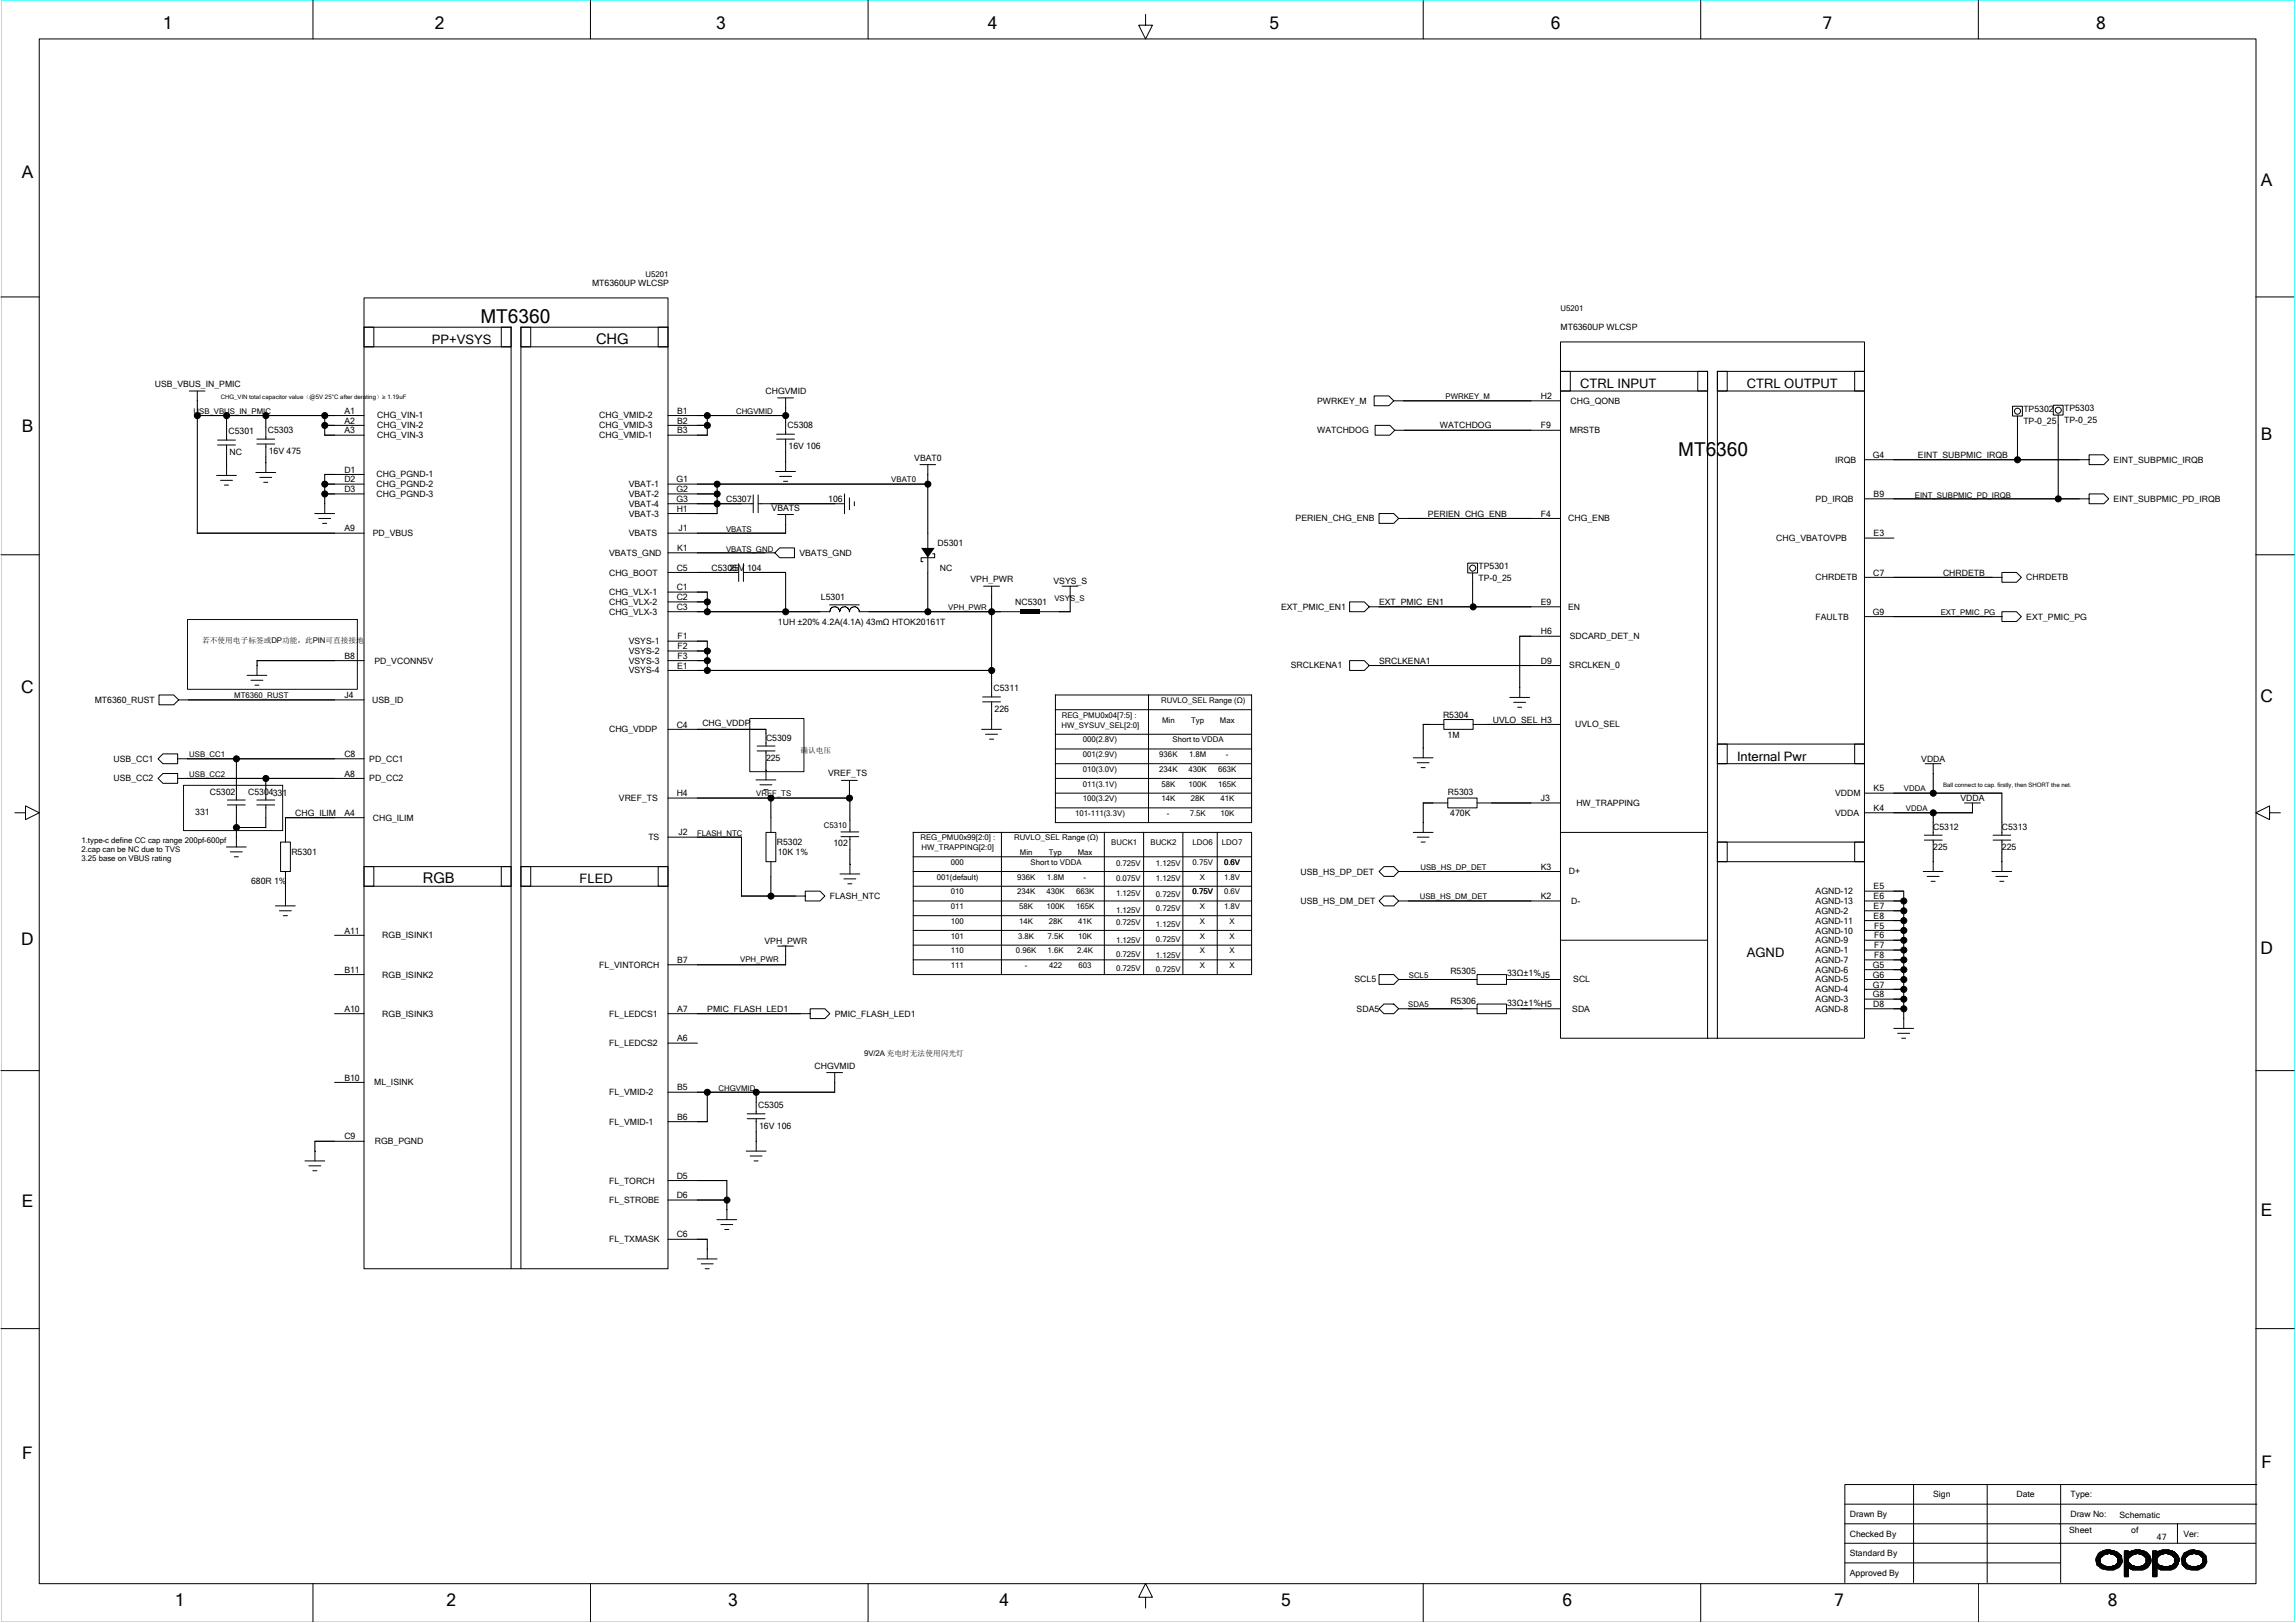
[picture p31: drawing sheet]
<svg xmlns="http://www.w3.org/2000/svg" width="297mm" height="210mm" viewBox="0 0 297 210" stroke-linecap="round" stroke-linejoin="round" font-family="sans-serif">
<defs><g id="words">
<g font-size="2.5">
<text x="62.1" y="41.8">MT6360</text>
<text x="217.1" y="59">MT6360</text>
</g>
<g font-size="2.2">
<text x="21.1" y="3.8">1</text>
<text x="56.2" y="3.8">2</text>
<text x="92.7" y="3.8">3</text>
<text x="127.8" y="3.8">4</text>
<text x="164.2" y="3.8">5</text>
<text x="200.6" y="3.8">6</text>
<text x="235.8" y="3.8">7</text>
<text x="271.2" y="3.8">8</text>
<text x="2.8" y="23">A</text>
<text x="292.5" y="24.1">A</text>
<text x="2.8" y="55.8">B</text>
<text x="292.5" y="57">B</text>
<text x="2.7" y="89.7">C</text>
<text x="292.4" y="90.8">C</text>
<text x="2.7" y="122.3">D</text>
<text x="292.4" y="123.5">D</text>
<text x="2.8" y="156.2">E</text>
<text x="292.5" y="157.3">E</text>
<text x="2.9" y="188.8">F</text>
<text x="292.6" y="189.9">F</text>
<text x="22.6" y="207.8">1</text>
<text x="57.8" y="207.8">2</text>
<text x="94.2" y="207.8">3</text>
<text x="129.3" y="207.8">4</text>
<text x="165.7" y="207.8">5</text>
<text x="202.2" y="207.8">6</text>
<text x="237.3" y="207.8">7</text>
<text x="272.7" y="207.8">8</text>
</g>
<g font-size="1.9">
<text x="77.1" y="44.5">CHG</text>
<text x="54.7" y="114.3">RGB</text>
</g>
<g font-size="1.7">
<text x="55.9" y="44.5">PP+VSYS</text>
<text x="204.4" y="50.2">CTRL INPUT</text>
<text x="226" y="50.2">CTRL OUTPUT</text>
<text x="224.7" y="98.4">Internal Pwr</text>
<text x="75" y="114.3">FLED</text>
<text x="226" y="123.8">AGND</text>
</g>
<g font-size="1.1">
<text x="76.6" y="37">MT6360UP WLCSP</text>
<text x="201.9" y="42.7">MT6360UP WLCSP</text>
<text x="20" y="50.1">USB_VBUS_IN_PMIC</text>
<text x="44.6" y="53.5">A1</text>
<text x="87.6" y="53.5">B1</text>
<text x="99" y="51">CHGVMID</text>
<text x="170.4" y="52.2">PWRKEY_M</text>
<text x="199.3" y="51.6">H2</text>
<text x="203.2" y="52.2">CHG_QONB</text>
<text x="261.8" y="53.3">TP5302</text>
<text x="267" y="53.2">TP5303</text>
<text x="29.6" y="56.2">C5301</text>
<text x="29.7" y="58.8">NC</text>
<text x="34.6" y="56">C5303</text>
<text x="34.8" y="58.7">16V 475</text>
<text x="44.6" y="56.1">A3</text>
<text x="44.6" y="54.8">A2</text>
<text x="48.8" y="54.1">CHG_VIN-1</text>
<text x="48.8" y="55.4">CHG_VIN-2</text>
<text x="48.8" y="56.7">CHG_VIN-3</text>
<text x="77.5" y="54.1">CHG_VMID-2</text>
<text x="77.5" y="55.4">CHG_VMID-3</text>
<text x="77.5" y="56.7">CHG_VMID-1</text>
<text x="87.6" y="56.1">B3</text>
<text x="87.6" y="54.8">B2</text>
<text x="101.9" y="55.4">C5308</text>
<text x="102" y="58.1">16V 106</text>
<text x="118.3" y="59.6">VBAT0</text>
<text x="170.4" y="56">WATCHDOG</text>
<text x="186.3" y="55.4">WATCHDOG</text>
<text x="199.3" y="55.4">F9</text>
<text x="203.1" y="56">MRSTB</text>
<text x="237.4" y="59.9">IRQB</text>
<text x="242.3" y="59.2">G4</text>
<text x="248.1" y="59.3">EINT_SUBPMIC_IRQB</text>
<text x="261.8" y="54.8">TP-0_25</text>
<text x="267" y="54.7">TP-0_25</text>
<text x="273.4" y="59.9">EINT_SUBPMIC_IRQB</text>
<text x="44.6" y="63.7">D3</text>
<text x="44.6" y="62.4">D2</text>
<text x="44.6" y="61.2">D1</text>
<text x="48.7" y="61.8">CHG_PGND-1</text>
<text x="48.7" y="63">CHG_PGND-2</text>
<text x="48.7" y="64.3">CHG_PGND-3</text>
<text x="81.3" y="63">VBAT-1</text>
<text x="81.3" y="64.3">VBAT-2</text>
<text x="81.3" y="65.6">VBAT-4</text>
<text x="87.5" y="64.9">G3</text>
<text x="87.5" y="63.7">G2</text>
<text x="87.5" y="62.4">G1</text>
<text x="93.9" y="64.9">C5307</text>
<text x="107.2" y="64.9">106</text>
<text x="234.9" y="64.9">PD_IRQB</text>
<text x="242.4" y="64.3">B9</text>
<text x="273.4" y="64.9">EINT_SUBPMIC_PD_IRQB</text>
<text x="44.6" y="68.7">A9</text>
<text x="48.2" y="69.4">PD_VBUS</text>
<text x="78.8" y="71.9">VBATS_GND</text>
<text x="81.3" y="66.8">VBAT-3</text>
<text x="81.3" y="69.4">VBATS</text>
<text x="87.5" y="66.2">H1</text>
<text x="87.6" y="71.3">K1</text>
<text x="87.8" y="68.7">J1</text>
<text x="99.8" y="66.1">VBATS</text>
<text x="103.4" y="71.9">VBATS_GND</text>
<text x="121.3" y="70.6">D5301</text>
<text x="167.6" y="67.5">PERIEN_CHG_ENB</text>
<text x="184.7" y="66.8">PERIEN_CHG_ENB</text>
<text x="199.3" y="66.8">F4</text>
<text x="202.9" y="67.5">CHG_ENB</text>
<text x="229.8" y="70">CHG_VBATOVPB</text>
<text x="242.4" y="69.4">E3</text>
<text x="78.8" y="74.5">CHG_BOOT</text>
<text x="78.8" y="77">CHG_VLX-1</text>
<text x="87.5" y="77.6">C2</text>
<text x="87.5" y="76.4">C1</text>
<text x="87.5" y="73.8">C5</text>
<text x="92.1" y="73.8">C5306</text>
<text x="94.4" y="73.8">25V 104</text>
<text x="106.2" y="77.7">L5301</text>
<text x="121.6" y="73.8">NC</text>
<text x="125.6" y="75.4">VPH_PWR</text>
<text x="136.3" y="75.6">VSYS_S</text>
<text x="191.3" y="73.6">TP5301</text>
<text x="191.3" y="75.1">TP-0_25</text>
<text x="234.9" y="75.1">CHRDETB</text>
<text x="242.3" y="74.5">C7</text>
<text x="251.4" y="74.5">CHRDETB</text>
<text x="262.1" y="75.1">CHRDETB</text>
<text x="78.8" y="78.3">CHG_VLX-2</text>
<text x="78.8" y="79.5">CHG_VLX-3</text>
<text x="81.3" y="83.4">VSYS-1</text>
<text x="87.5" y="78.9">C3</text>
<text x="87.7" y="84">F2</text>
<text x="87.7" y="82.7">F1</text>
<text x="100.6" y="80.8">1UH ±20% 4.2A(4.1A) 43mΩ HTOK20161T</text>
<text x="131.3" y="78.3">NC5301</text>
<text x="165.7" y="78.9">EXT_PMIC_EN1</text>
<text x="178.4" y="78.3">EXT_PMIC_EN1</text>
<text x="199.3" y="82.1">H6</text>
<text x="199.3" y="78.3">E9</text>
<text x="202.9" y="78.9">EN</text>
<text x="203.1" y="82.7">SDCARD_DET_N</text>
<text x="234.9" y="80.2">FAULTB</text>
<text x="242.3" y="79.5">G9</text>
<text x="262.1" y="80.2">EXT_PMIC_PG</text>
<text x="44.6" y="85.2">B8</text>
<text x="48.4" y="85.9">PD_VCONN5V</text>
<text x="81.3" y="84.6">VSYS-2</text>
<text x="81.3" y="85.9">VSYS-3</text>
<text x="81.3" y="87.1">VSYS-4</text>
<text x="87.6" y="86.5">E1</text>
<text x="87.7" y="85.2">F3</text>
<text x="128.5" y="89.4">C5311</text>
<text x="167" y="86.5">SRCLKENA1</text>
<text x="178.4" y="85.9">SRCLKENA1</text>
<text x="199.3" y="85.9">D9</text>
<text x="203" y="86.5">SRCLKEN_0</text>
<text x="12.3" y="91">MT6360_RUST</text>
<text x="44.6" y="90.3">J4</text>
<text x="48.2" y="91">USB_ID</text>
<text x="78.8" y="94.8">CHG_VDDP</text>
<text x="87.5" y="94.1">C4</text>
<text x="90.9" y="93.9">CHG_VDDP</text>
<text x="99.1" y="95.9">C5309</text>
<text x="128.7" y="92.1">226</text>
<text x="186.7" y="92.9">R5304</text>
<text x="187.3" y="95.5">1M</text>
<text x="193.1" y="93.5">UVLO_SEL H3</text>
<text x="203.8" y="94.1">UVLO_SEL</text>
<text x="14.7" y="101.1">USB_CC2</text>
<text x="14.7" y="98.6">USB_CC1</text>
<text x="44.6" y="100.5">A8</text>
<text x="44.6" y="97.9">C8</text>
<text x="47.8" y="98.6">PD_CC1</text>
<text x="47.8" y="101.1">PD_CC2</text>
<text x="99.1" y="98.4">225</text>
<text x="107.1" y="100.4">VREF_TS</text>
<text x="248.6" y="98.6">VDDA</text>
<text x="25.3" y="105.4">331</text>
<text x="27.2" y="102.9">C5302</text>
<text x="32.1" y="102.9">C5304331</text>
<text x="38.2" y="105.6">CHG_ILIM</text>
<text x="44.6" y="105.6">A4</text>
<text x="48.2" y="106.2">CHG_ILIM</text>
<text x="80.1" y="103.7">VREF_TS</text>
<text x="87.5" y="103">H4</text>
<text x="187.3" y="102.9">R5303</text>
<text x="187.6" y="105.6">470K</text>
<text x="199.3" y="103.7">J3</text>
<text x="203.9" y="104.3">HW_TRAPPING</text>
<text x="237.4" y="103">VDDM</text>
<text x="237.4" y="105.6">VDDA</text>
<text x="242.4" y="104.9">K4</text>
<text x="242.4" y="102.4">K5</text>
<text x="250.1" y="107.4">C5312</text>
<text x="253.6" y="103.7">VDDA</text>
<text x="259" y="107.4">C5313</text>
<text x="37.7" y="110.6">R5301</text>
<text x="83.9" y="108.7">TS</text>
<text x="87.8" y="108.1">J2</text>
<text x="100.5" y="109.3">R5302</text>
<text x="100.6" y="110.6">10K 1%</text>
<text x="107.8" y="109.5">102</text>
<text x="168.3" y="113.2">USB_HS_DP_DET</text>
<text x="199.3" y="112.5">K3</text>
<text x="203" y="113.1">D+</text>
<text x="250.1" y="110">225</text>
<text x="259" y="110">225</text>
<text x="32.5" y="114.4">680R 1%</text>
<text x="107.4" y="116.3">FLASH_NTC</text>
<text x="168.3" y="117">USB_HS_DM_DET</text>
<text x="199.3" y="116.3">K2</text>
<text x="203.3" y="117">D-</text>
<text x="234.9" y="115.7">AGND-12</text>
<text x="234.9" y="117">AGND-13</text>
<text x="234.9" y="119.5">AGND-11</text>
<text x="234.9" y="118.2">AGND-2</text>
<text x="242.4" y="117.6">E7</text>
<text x="242.4" y="118.9">E8</text>
<text x="242.4" y="116.3">E6</text>
<text x="242.4" y="115.1">E5</text>
<text x="44.6" y="125.9">B11</text>
<text x="44.6" y="120.8">A11</text>
<text x="49.5" y="121.4">RGB_ISINK1</text>
<text x="77.5" y="125.2">FL_VINTORCH</text>
<text x="87.6" y="124.6">B7</text>
<text x="98.9" y="122.2">VPH_PWR</text>
<text x="234.9" y="120.8">AGND-10</text>
<text x="234.9" y="122">AGND-9</text>
<text x="234.9" y="123.3">AGND-1</text>
<text x="234.9" y="124.6">AGND-7</text>
<text x="234.9" y="125.9">AGND-6</text>
<text x="242.3" y="125.2">G5</text>
<text x="242.5" y="124">F8</text>
<text x="242.5" y="122.7">F7</text>
<text x="242.5" y="121.4">F6</text>
<text x="242.5" y="120.1">F5</text>
<text x="44.6" y="130.9">A10</text>
<text x="49.5" y="126.5">RGB_ISINK2</text>
<text x="49.5" y="131.5">RGB_ISINK3</text>
<text x="78.8" y="131.5">FL_LEDCS1</text>
<text x="87.6" y="130.9">A7</text>
<text x="91.5" y="130.9">PMIC_FLASH_LED1</text>
<text x="108" y="131.5">PMIC_FLASH_LED1</text>
<text x="175.2" y="127.1">SCL5</text>
<text x="175.5" y="130.9">SDA5</text>
<text x="187.6" y="126">R5305</text>
<text x="187.6" y="129.9">R5306</text>
<text x="195" y="126.3">33Ω±1%J5</text>
<text x="195" y="130.1">33Ω±1%H5</text>
<text x="203.4" y="130.9">SDA</text>
<text x="203.5" y="127.1">SCL</text>
<text x="234.9" y="127.1">AGND-5</text>
<text x="234.9" y="128.4">AGND-4</text>
<text x="234.9" y="129.7">AGND-3</text>
<text x="234.9" y="130.9">AGND-8</text>
<text x="242.3" y="129">G8</text>
<text x="242.3" y="127.8">G7</text>
<text x="242.3" y="126.5">G6</text>
<text x="242.3" y="130.3">D8</text>
<text x="78.8" y="135.3">FL_LEDCS2</text>
<text x="87.6" y="134.7">A6</text>
<text x="44.6" y="139.8">B10</text>
<text x="48.4" y="140.4">ML_ISINK</text>
<text x="78.8" y="141.7">FL_VMID-2</text>
<text x="87.6" y="141.1">B5</text>
<text x="98.1" y="143.3">C5305</text>
<text x="105.4" y="138.3">CHGVMID</text>
<text x="44.6" y="147.4">C9</text>
<text x="48.5" y="148">RGB_PGND</text>
<text x="78.8" y="145.5">FL_VMID-1</text>
<text x="87.6" y="144.9">B6</text>
<text x="98.2" y="146">16V 106</text>
<text x="78.8" y="153.1">FL_TORCH</text>
<text x="78.8" y="155.6">FL_STROBE</text>
<text x="87.5" y="155">D6</text>
<text x="87.5" y="152.5">D5</text>
<text x="78.8" y="160.7">FL_TXMASK</text>
<text x="87.5" y="160.1">C6</text>
<text x="239.3" y="196.3">Drawn By</text>
<text x="250.1" y="193.7">Sign</text>
<text x="260.9" y="193.7">Date</text>
<text x="267.9" y="193.7">Type:</text>
<text x="267.9" y="196.3">Draw No:</text>
<text x="274.2" y="196.4">Schematic</text>
<text x="239.3" y="198.8">Checked By</text>
<text x="239.3" y="201.3">Standard By</text>
<text x="239.3" y="203.9">Approved By</text>
<text x="267.7" y="198.3">Sheet</text>
<text x="275.7" y="198.3">of</text>
<text x="279" y="199.2">47</text>
<text x="282.5" y="198.8">Ver:</text>
</g>
<g font-size="1">
<text x="83.5" y="35.8">U5201</text>
<text x="201.9" y="40.2">U5201</text>
<text x="25" y="53.6">USB_VBUS_IN_PMIC</text>
<text x="95.2" y="53.6">CHGVMID</text>
<text x="187" y="51.6">PWRKEY_M</text>
<text x="115.3" y="62.4">VBAT0</text>
<text x="247.7" y="64.4">EINT_SUBPMIC_PD_IRQB</text>
<text x="93.9" y="68.8">VBATS</text>
<text x="93.9" y="71.4">VBATS_GND</text>
<text x="136.4" y="77.8">VSYS_S</text>
<text x="26.2" y="83.2">若不使用电子标签或DP功能，此PIN可直接接地</text>
<text x="122.7" y="78.9">VPH_PWR</text>
<text x="251.1" y="79.6">EXT_PMIC_PG</text>
<text x="30.3" y="90.3">MT6360_RUST</text>
<text x="137.3" y="94.1">HW_SYSUV_SEL[2:0]</text>
<text x="137.4" y="92.9">REG_PMU0x04[7:5] :</text>
<text x="150.2" y="91">RUVLO_SEL Range (Ω)</text>
<text x="150.3" y="93.5">Min</text>
<text x="154.1" y="93.5">Typ</text>
<text x="157.8" y="93.5">Max</text>
<text x="24.5" y="100.5">USB_CC2</text>
<text x="24.5" y="98">USB_CC1</text>
<text x="103.5" y="97.5">确认电压</text>
<text x="140.1" y="96.1">000(2.8V)</text>
<text x="140.1" y="98">001(2.9V)</text>
<text x="140.1" y="99.9">010(3.0V)</text>
<text x="140.1" y="101.8">011(3.1V)</text>
<text x="150" y="98">936K</text>
<text x="150" y="99.9">234K</text>
<text x="150.3" y="101.8">58K</text>
<text x="151.7" y="96.1">Short to VDDA</text>
<text x="153.8" y="99.9">430K</text>
<text x="153.8" y="101.8">100K</text>
<text x="153.8" y="98">1.8M</text>
<text x="157.6" y="99.9">663K</text>
<text x="157.6" y="101.8">165K</text>
<text x="158.6" y="98">-</text>
<text x="97.8" y="103">VREF_TS</text>
<text x="106.6" y="107.2">C5310</text>
<text x="139.1" y="105.6">101-111(3.3V)</text>
<text x="140.1" y="103.7">100(3.2V)</text>
<text x="150.3" y="103.7">14K</text>
<text x="151" y="105.6">-</text>
<text x="153.9" y="105.6">7.5K</text>
<text x="154" y="103.7">28K</text>
<text x="157.9" y="103.7">41K</text>
<text x="157.9" y="105.6">10K</text>
<text x="246.3" y="102.3">VDDA</text>
<text x="246.6" y="104.9">VDDA</text>
<text x="10.5" y="109.1">1.type-c define CC cap range 200pf-600pf</text>
<text x="10.5" y="110.3">2.cap can be NC due to TVS</text>
<text x="10.5" y="111.4">3.25 base on VBUS rating</text>
<text x="90.2" y="108.1">FLASH_NTC</text>
<text x="119.1" y="108.7">REG_PMU0x99[2:0] :</text>
<text x="119.2" y="110">HW_TRAPPING[2:0]</text>
<text x="121.2" y="113.8">001(default)</text>
<text x="123" y="111.9">000</text>
<text x="131.2" y="108.7">RUVLO_SEL Range (Ω)</text>
<text x="131.6" y="113.8">936K</text>
<text x="131.9" y="110.6">Min</text>
<text x="133.3" y="111.9">Short to VDDA</text>
<text x="135.4" y="113.8">1.8M</text>
<text x="135.7" y="110.6">Typ</text>
<text x="139.4" y="110.6">Max</text>
<text x="140.2" y="113.8">-</text>
<text x="143.8" y="109.4">BUCK1</text>
<text x="144.4" y="112.1">0.725V</text>
<text x="148.8" y="109.4">BUCK2</text>
<text x="149.5" y="112.1">1.125V</text>
<text x="154.3" y="109.4">LDO6</text>
<text x="154.3" y="111.9">0.75V</text>
<text x="155.2" y="113.8">X</text>
<text x="158.1" y="109.4">LDO7</text>
<text x="158.4" y="111.9">0.6V</text>
<text x="158.4" y="113.8">1.8V</text>
<text x="183.8" y="112.5">USB_HS_DP_DET</text>
<text x="123" y="115.7">010</text>
<text x="123" y="117.6">011</text>
<text x="123" y="119.5">100</text>
<text x="131.6" y="115.7">234K</text>
<text x="131.9" y="117.6">58K</text>
<text x="131.9" y="119.5">14K</text>
<text x="135.4" y="115.7">430K</text>
<text x="135.4" y="117.6">100K</text>
<text x="135.7" y="119.5">28K</text>
<text x="139.2" y="115.7">663K</text>
<text x="139.2" y="117.6">165K</text>
<text x="139.5" y="119.5">41K</text>
<text x="144.4" y="114">0.075V</text>
<text x="144.4" y="115.9">1.125V</text>
<text x="144.4" y="119.7">0.725V</text>
<text x="144.4" y="118.1">1.125V</text>
<text x="149.5" y="114">1.125V</text>
<text x="149.5" y="117.8">0.725V</text>
<text x="149.5" y="116">0.725V</text>
<text x="149.5" y="120">1.125V</text>
<text x="154.3" y="115.7">0.75V</text>
<text x="155.2" y="117.6">X</text>
<text x="155.2" y="119.5">X</text>
<text x="158.4" y="115.7">0.6V</text>
<text x="158.4" y="117.6">1.8V</text>
<text x="159.1" y="119.5">X</text>
<text x="183.7" y="116.4">USB_HS_DM_DET</text>
<text x="95.8" y="124.5">VPH_PWR</text>
<text x="123" y="121.4">101</text>
<text x="123" y="123.3">110</text>
<text x="123" y="125.2">111</text>
<text x="131.4" y="123.3">0.96K</text>
<text x="131.7" y="121.4">3.8K</text>
<text x="132.6" y="125.2">-</text>
<text x="135.5" y="123.3">1.6K</text>
<text x="135.5" y="121.4">7.5K</text>
<text x="135.7" y="125.2">422</text>
<text x="139.3" y="123.3">2.4K</text>
<text x="139.5" y="121.4">10K</text>
<text x="139.5" y="125.2">603</text>
<text x="144.4" y="121.9">1.125V</text>
<text x="144.4" y="123.8">0.725V</text>
<text x="144.4" y="125.6">0.725V</text>
<text x="149.5" y="125.8">0.725V</text>
<text x="149.5" y="121.9">0.725V</text>
<text x="149.5" y="123.9">1.125V</text>
<text x="155.2" y="121.4">X</text>
<text x="155.2" y="123.3">X</text>
<text x="155.2" y="125.2">X</text>
<text x="159.1" y="121.4">X</text>
<text x="159.1" y="123.3">X</text>
<text x="159.1" y="125.2">X</text>
<text x="182.2" y="130.3">SDA5</text>
<text x="182.3" y="126.5">SCL5</text>
<text x="111.8" y="136.7">9V/2A 充电时无法使用闪光灯</text>
<text x="93" y="141.1">CHGVMID</text>
</g>
<g font-size=".8">
<text x="28.6" y="51.6">CHG_VIN total capacitor value（@5V 25°C after derating）≥ 1.19uF</text>
<text x="251.4" y="101.8">Ball connect to cap. firstly, then SHORT the net.</text>
</g>
</g></defs>
<path d="M.1 0h296.8v209.8h-296.8z" fill="none" stroke="#0ff" stroke-width=".13"/>
<g fill="#000">
<path d="M25.5 51.9v1.9zM29.3 59.2v1zM29.3 53.8v1.6zM34.4 59.1v.8zM34.4 53.8v1.5zM42 56.3h1.3zM42 55v1.3zM42 55h1.3zM42 53.8v1.2zM42 53.8h1.3zM90.2 56.3h1.3zM90.2 53.8h1.3z"/>
<path d="M90.2 55h1.3zM91.5 55v1.3zM91.5 53.8v1.2zM101.6 58.5v1.2zM101.6 53.8v.9zM101.6 52.7v1.1zM42 63.9h1.3zM42 63.9v1.3zM42 62.6v1.3zM42 62.6h1.3zM42 61.4v1.2zM42 61.4h1.3z"/>
<path d="M90.2 79.1h1.3zM90.2 77.9h1.3zM90.2 76.6h1.3zM91.5 76.6v1.3zM91.5 77.9v1.2zM92.8 62.6v1.3zM92.8 63.9v1.3zM92.8 65.2v1.2zM101.6 67.8v1.2zM120 61.4v1.2zM128.3 79.1h1.1zM132 78.9h2.5v.5h-2.5z"/>
<path d="M137.1 79.1h1.3zM33.2 85.5v.6zM90.2 85.5h1.3zM90.2 84.2h1.3zM90.2 83h1.3zM90.2 86.7h1.3zM91.5 83v1.2zM91.5 84.2v1.3zM91.5 85.5v1.2zM99.1 94.4v.5zM99.1 98.7v.9zM128.3 92.5v.6z"/>
<path d="M128.3 86.7v1.9zM184.1 93.7h.8zM196.6 82.3h1.5zM30.6 107.1v1.2zM30.6 105.8v1.3zM34.4 100.7v1.3zM34.4 105.8v1.3zM36.9 114.7v1.2zM36.9 105.8v1.3zM109.9 102.2v1.1zM110 109.9v1.9zM184.1 103.9h1.3z"/>
<path d="M245 119.1h1.3zM245 117.8h1.3zM245 116.6h1.3zM245 115.3h1.3zM246.3 115.3v1.3zM246.3 116.6v1.2zM246.3 117.8v1.3zM246.3 119.1v1.3zM250.1 105.2v1.2zM250.1 110.2v1.3zM259 110.2v1.3zM101.6 123.7v1.1z"/>
<path d="M196.8 126.7h1.3zM196.8 130.5h1.3zM245 128h1.3zM245 126.7h1.3zM245 125.5h1.3zM245 124.2h1.3zM245 122.9h1.3zM245 121.6h1.3zM245 120.4h1.3zM245 130.5h1.3zM245 129.3h1.3zM246.3 120.4v1.2z"/>
<path d="M246.3 121.6v1.3zM246.3 122.9v1.3zM246.3 124.2v1.3zM246.3 125.5v1.2zM246.3 126.7v1.3zM246.3 128v1.3zM246.3 130.5v1.3zM246.3 129.3v1.2zM40.7 147.7v1.2zM90.2 145.1h1.3zM90.2 141.3h1.3zM94 155.3v1.2z"/>
<path d="M97.8 146.4v1.3zM97.8 141.3v1.3zM108 140v1.3zM90.2 160.3h1.3zM91.5 160.3v1.3z"/>
</g>
<g fill="none" stroke="#000" stroke-width=".13">
<path d="M5.1 5h286.8v199.9h-286.8zM40.5 .1v4.9M76.4 .1v4.9M112.3 .1v4.9M148.2 1.9v1.4h.9l-.9 1.7-.9-1.7h.9M184.1 .1v4.9M220 .1v4.9M255.9 .1v4.9M.1 38.4h5M47.1 38.5h39.3v125.6h-39.3zM291.8 38.4h5M24.5 50.6h2"/>
<path d="M25.5 53.8h21.6M25.5 50.6v18.4h21.6M28.1 57.6h2.4M28.1 56.9h2.4M29.3 53.8v3.1M29.3 57.6v3.9M33.2 57.4h2.3M33.2 56.8h2.3M34.4 53.8v3M34.4 57.4v3.7M42 56.3h5.1M42 55h5.1"/>
<path d="M42 53.8v2.5M47.1 44.9h19M47.1 42.3h19M47.1 42.3h1.3v2.6h-1.3zM64.9 42.3h1.2v2.6h-1.2zM66.1 42.3v121.8M67.4 44.9h19M67.4 42.3h19M67.4 42.3v121.8M67.4 42.3h1.3v2.6h-1.3zM85.2 42.3h1.2v2.6h-1.2zM86.4 53.8h15.2"/>
<path d="M86.4 55h5.1M91.5 53.8v2.5h-5.1M100.5 56.8h2.3M100.5 56.2h2.3M100.6 51.5h2.1M101.6 51.5v4.7M101.6 56.8v4.2M177.8 51.2h1.9l.6 .7-.6 .6h-1.9zM177.9 55h1.9l.6 .7-.6 .6h-1.9zM201.9 50.6h19M201.9 48h19M201.9 48h1.3v2.6h-1.3z"/>
<path d="M201.9 44.2h39.3v90.1h-39.3zM201.9 51.9h-21.6M201.9 55.7h-21.5M219.6 48h1.3v2.6h-1.3zM220.9 48v86.3M222.2 50.6h19M222.2 48h19M222.2 48h1.3v2.6h-1.3zM222.2 48v86.3M239.9 48h1.3v2.6h-1.3zM241.2 59.5h29.1M260.4 52.6h1.2v1.2h-1.2z"/>
<path d="M261 53.8v5.7M265.6 52.4h1.3v1.3h-1.3zM266.3 53.7v10.9M270.3 58.8h1.9l.6 .7-.6 .6h-1.9zM.1 71.8h5M28 61.5h2.6M28.5 62.1h1.6M29 62.8h.6M33.1 61.1h2.6M33.6 61.8h1.6M34.1 62.4h.5M40.7 66.4h2.6"/>
<path d="M41.2 67.1h1.6M41.7 67.7h.6M42 63.9h5.1M42 62.6h5.1M42 61.4h5.1M42 61.4v5M86.4 66.4h6.4M86.4 76.6h5.1v2.6M86.4 74.1h9.2M86.4 63.9h6.4M86.4 62.6h33.6M86.4 79.1h21"/>
<path d="M86.4 77.9h5.1M92.8 62.6v3.9M95.6 72.9v2.3M96.2 74.1h5.4v5.1M96.2 72.9v2.3M97.4 65.2h-11M97.4 64v2.3M98.1 65.2h11.2M98.1 64v2.3M100.2 71.5l.7-.6h1.9v1.3h-1.9zM100.3 71.5h-13.9M100.3 61h2.6"/>
<path d="M100.6 66.6h2.1M100.9 61.6h1.5M101.4 62.3h.5M101.6 66.6v2.4h-15.2M107.3 78.3h3.9M107.9 78.5a.62 .62 0 0 1 .7 .6M107.9 78.5a.64 .64 0 0 0-.5 .7M109.3 63.9v2.6M109.9 64.4v1.6M109.9 79.1a.64 .64 0 0 0-.7-.6 .64 .64 0 0 0-.6 .7M110.5 64.9v.5M111.1 79.1h20.9"/>
<path d="M111.2 79.1a.64 .64 0 0 0-.7-.6 .64 .64 0 0 0-.6 .7M119 60.1h2M120 60.1v10.8M120 72.1v7.1M120.7 71.6h.2v.6h-1.7v.5h.2M127.3 75.8h2M128.3 75.8v14.4M134.5 79.1h3.9M137.4 75.8h2.1M138.4 75.8v3.4M174.6 77.9h1.9l.6 .6-.6 .6h-1.9zM178.4 66.4h1.9l.7 .7-.7 .6h-1.9z"/>
<path d="M189.9 72.9h1.3v1.2h-1.3zM190.5 74.1v4.4M201.9 67.1h-21M201.9 78.5h-24.8M241.2 74.7h17.8M241.2 79.8h17.8M241.2 64.5h29.1M241.2 69.6h3.8M259 74.1h1.9l.6 .6-.6 .6h-1.9zM259 79.1h1.9l.6 .7-.6 .6h-1.9zM270.3 63.9h1.9l.6 .6-.6 .7h-1.9zM291.8 71.8h5"/>
<path d="M20.6 89.9h1.9l.6 .7-.6 .6h-1.9zM21.1 97.5h1.9v1.3h-1.9l-.7-.6zM23 98.2h24.1M23.1 90.6h24M24.3 80.2h21.9v9h-21.9zM30.6 98.2v5.3M32 87.4h2.5M32.5 88h1.5M33 88.6h.5M33.2 85.5h13.9M33.2 85.5v1.9M86.4 83h5.1v3.8"/>
<path d="M86.4 94.4h12.7v2.1M86.4 85.5h5.1M86.4 84.2h5.1M86.4 86.7h41.9M98 96.5h2.3M98 97.2h2.3M99.1 97.2v3.7M127 94.4h2.6M127.1 90.8h2.3M127.1 90.2h2.3M127.5 95h1.5M128 95.6h.5"/>
<path d="M128.3 90.8v3.6M136.5 95h25.4M136.5 98.8h25.4M136.5 96.9h25.4M136.5 91.8h25.4M136.5 89.9h25.4M136.5 89.9v16.5M148.6 89.9v16.5M161.9 89.9v16.5h-25.4M174.6 85.5h1.9l.6 .6-.6 .6h-1.9zM182.8 98h2.6M183.3 98.7h1.6"/>
<path d="M183.9 99.3h.5M184.1 93.7h2.7M184.1 93.7v4.3M186.8 93.1h3.8v1.3h-3.8zM190.6 93.7h11.3M195.3 90.2h2.6M195.8 90.9h1.6M196.3 91.5h.6M196.6 82.3h5.3M196.6 82.3v7.9M201.9 86.1h-24.8M222.2 98.8h19"/>
<path d="M222.2 96.3h19M222.2 96.3h1.3v2.5h-1.3zM239.9 96.3h1.3v2.5h-1.3zM249.1 98.8h2M250.1 98.8v3.8M1.9 105.2h1.4v-.9l1.8 .9-1.8 .8v-.8M21.1 100.1h1.9v1.2h-1.9l-.7-.6zM23 100.7h24.1M29.3 109.6h2.6M29.4 104.1h2.3M29.4 103.5h2.3M29.8 110.2h1.5"/>
<path d="M30.3 110.8h.5M30.6 107.1h3.8M30.6 104.1v5.5M33.2 104.1h2.3M33.2 103.5h2.3M34.4 100.7v2.8M34.4 104.1v3M35.6 117.2h2.6M36.1 117.8h1.6M36.3 108.9h1.3v3.9h-1.3zM36.7 118.5h.5M36.9 105.8h10.2"/>
<path d="M36.9 112.7v4.5M36.9 105.8v3.2M47.1 114.7h19M47.1 112.1h19M47.1 112.1h1.3v2.6h-1.3zM64.9 112.1h1.2v2.6h-1.2zM67.4 114.7h19M67.4 112.1h19M67.4 112.1h1.3v2.6h-1.3zM85.2 112.1h1.2v2.6h-1.2zM86.4 108.3h9.5v7.7M86.4 103.3h23.6v4.3"/>
<path d="M95.9 115.9h8.3M97.8 100.9h2.6M98.3 101.5h1.6M98.8 102.2h.6M99.1 107.7h1.3v3.8h-1.3zM99.7 103.3v4.4M99.7 111.5v4.5M104.2 115.3h1.9l.6 .6-.6 .7h-1.9zM108.7 113.1h2.5M108.8 108.2h2.3M108.8 107.6h2.3M108.9 101h2"/>
<path d="M109.2 113.7h1.5M109.7 114.3h.5M109.9 101v2.3M110 108.2v4.9M118.1 118.5h43.8M118.1 110.8h43.8M118.1 112.8h43.8M118.1 116.6h43.8M118.1 114.7h43.8M118.1 107.7h43.8M118.1 107.7v18.4M129.6 107.7v18.4"/>
<path d="M136.5 100.7h25.4M136.5 104.5h25.4M136.5 102.6h25.4M142.9 107.7v18.4M148 107.7v18.4M153 107.7v18.4M157.5 107.7v18.4M161.9 107.7v18.4h-43.8M178.4 116.6l.6-.7h1.3l.7 .7-.7 .6h-1.3zM178.4 112.8l.6-.7h1.3l.7 .7-.7 .6h-1.3zM180.9 112.8h21M180.9 116.6h21"/>
<path d="M182.8 107.7h2.6M183.3 108.3h1.6M183.9 108.9h.5M184.1 103.9h3.2M184.1 103.9v3.8M187.3 103.3h3.8v1.2h-3.8zM191.1 103.9h10.8M201.9 107.7h19M222.2 108.9h19M222.2 111.5h19M222.2 108.9h1.3v2.6h-1.3zM239.9 108.9h1.3v2.6h-1.3z"/>
<path d="M241.2 117.8h5.1M241.2 115.3h5.1v17.8M241.2 102.6h17.8v5.5M241.2 116.6h5.1M241.2 105.2h14M241.2 119.1h5.1M248.8 112.8h2.6M249 108.1h2.3M249 108.7h2.3M249.3 113.4h1.6M249.8 114h.6M250.1 105.2v2.9"/>
<path d="M250.1 108.7v4.1M254.1 103.9h2.1M255.2 103.9v1.3M257.7 112.8h2.5M257.8 108.1h2.3M257.8 108.7h2.3M258.2 113.4h1.5M258.7 114h.5M259 108.7v4.1M293.6 105.2v-.9l-1.8 .9 1.8 .8v-.8h1.4M.1 138.5h5M43.3 131.1h3.8"/>
<path d="M43.3 126.1h3.8M43.3 121h3.8M86.4 131.1h18.4M86.4 124.8h15.2M86.4 135h3.8M100.6 122.4h2.1M101.6 122.4v2.4M104.8 130.5h1.9l.7 .6-.7 .7h-1.9zM107 138.8h2M108 138.8v2.5M118.1 124.2h43.8M118.1 122.3h43.8"/>
<path d="M118.1 120.4h43.8M178.4 130.5l.6-.6h1.3l.7 .6-.7 .6h-1.3zM178.4 126.1h1.9l.7 .6-.7 .7h-1.9zM180.9 130.5h10.2M180.9 126.7h10.2M191.1 126.1h3.8v1.3h-3.8zM191.1 129.9h3.8v1.2h-3.8zM194.9 130.5h7M194.9 126.7h7M201.9 121.6h19M241.2 130.5h5.1M241.2 126.7h5.1"/>
<path d="M241.2 124.2h5.1M241.2 120.4h5.1M241.2 128h5.1M241.2 125.5h5.1M241.2 122.9h5.1M241.2 121.6h5.1M241.2 129.3h5.1M245 133.1h2.6M245.5 133.7h1.6M246 134.3h.5M291.8 138.5h5M39.5 150.2h2.5"/>
<path d="M40 150.8h1.5M40.5 151.5h.5M40.7 147.7h6.4M40.7 147.7v2.5M43.3 140h3.8M86.4 145.1h5.1M86.4 141.3h21.6M86.4 152.7h7.6v5.1M86.4 155.3h7.6M91.5 141.3v3.8M92.7 157.8h2.6M93.3 158.4h1.5"/>
<path d="M93.8 159.1h.5M96.5 148.9h2.6M96.7 144.7h2.3M96.7 144.1h2.3M97 149.6h1.6M97.6 150.2h.5M97.8 141.3v2.8M97.8 144.7v4.2M.1 171.9h5M86.4 160.3h5.1v2.6M90.2 162.9h2.6M90.7 163.5h1.6"/>
<path d="M91.2 164.1h.6M291.8 171.9h5M238.7 194.6h53.3M247.6 192v12.7M257.1 192v12.7M266.6 192v12.7M281.7 197.1v2.6M291.8 199.7h-53.1M291.8 197.1h-53.1M292 192.1h-53.3v12.6M40.5 204.9v4.9M76.4 204.9v4.9"/>
<path d="M112.3 204.9v4.9M148.2 206.7h.9l-.9-1.8-.9 1.8h.9v1.3M184.1 204.9v4.9M220 204.9v4.9M238.7 202.2h27.9M255.9 204.9v4.9M271.1 201.6h.7M271.1 201.7h.6M271.1 201.8h.6M271.1 202h.6M271.1 202.1h.6M271.3 201.3h.8"/>
<path d="M271.3 202.3h.6M271.3 202.5h.8M271.3 202.2h.4M271.3 201.4v1.1M271.4 202.6h.8M271.4 202.5v-1.3v1.4h.7M271.5 202.2v.4h.8M271.5 200.9a2.21 2.21 0 0 1 3 .4l.1 .8-.4 .6-.8 .4h-.6l-.9-.1-.6-.5-.1-.8zM271.5 201v1.6v-1.5v.1M271.7 201.6l.5-.4 .6-.3 .8 .3 .4 .4v.6l-.4 .4-.8 .1-.6-.1-.5-.4zM271.7 200.9v1.8M271.7 200.8h2.2"/>
<path d="M271.8 200.8v.7M271.8 202.3v.5M271.9 202.5v.5h1.9M271.9 200.8v.6h-.6M272.1 202.4v.6M272.1 200.7v.5M272.1 200.7h1.4M272.2 200.7v.5h-.8M272.3 202.6v.4M272.3 200.7v.4M272.3 200.6h.8M272.4 202.7v.4"/>
<path d="M272.4 200.7v.4M272.5 203.1h1.1M272.6 202.7v.4M272.6 200.5v.6M272.7 202.7v.4M272.7 200.5v.6h-1.3M272.8 202.7v.4M272.8 200.5v.4M272.9 202.7v.4M272.9 200.5v.4M273.1 202.7v.4M273.1 200.5v.6h1.1"/>
<path d="M273.2 202.7v.4M273.2 200.7v.4M273.3 202.6v.5M273.3 200.7v.4M273.4 202.6h.9M273.4 202.6v.5M273.4 200.7v.4M273.4 201.2h1M273.6 202.6v.4M273.6 200.7v.5M273.7 200.8v.5h.8M273.7 202.4v.6h-1.5v-.4"/>
<path d="M273.8 200.8v.6h.7M273.8 202.3v.5M273.9 201.8h.7M273.9 202h.7M273.9 202.1h.7M273.9 202.2h.6M273.9 201.7h.6M274 202.2v.6M274 200.8v.8h.5M274 200.9h-2.5M274.1 200.9v1.9h-2.5M274.2 201v1.7h-2.6"/>
<path d="M274.3 201.2v1.3h-.6M274.5 201.3v1h-.7M274.8 200.8h2.8M274.8 200.9h3M274.8 203h.6M274.8 203.1h.6M274.8 200.7h.6M274.8 203.2h.6M274.8 203.3h.6M274.8 203.5h.6M274.8 203.6h.6M274.8 203.7h.6"/>
<path d="M274.8 203.9h.6M274.8 201.2h1.2M274.8 202.6h1.1M274.8 202.5h.9M274.8 202.3h.8M274.8 202.2h.7M274.8 201.6h.6M274.8 201.7h.6M274.8 201.8h.6M274.8 202h.6M274.8 202.1h.6M274.8 200.7h.6v.2v-.1h.1a2.27 2.27 0 0 1 2.3 .1 1.03 1.03 0 0 1 .2 1.6l-.2 .3-.5 .3h-1.4l-.5-.3v1.2h-.6z"/>
<path d="M274.8 200.7v3.3M275 200.7v3.3M275.1 200.7v3.3M275.2 200.7v3.3M275.4 201.6l.5-.4 .6-.3 .8 .3 .3 .4v.6l-.3 .4-.8 .1-.6-.1-.5-.4zM275.4 200.7v3.3h-.6M275.5 200.8v.8M275.5 202.2v.6M275.6 200.8v.6h-.8M275.6 202.3v.7h2M275.7 200.7h1.7M275.7 200.7v.6h-.9"/>
<path d="M275.7 202.4v.6M275.9 200.7v.5M275.9 202.6v.5h1.4v-.5M276 200.7v.4M276 202.6v.5M276.1 202.6v.5M276.1 200.5v.6M276.2 200.6h.7M276.2 202.7v.4M276.2 200.5v.6h-1.4M276.4 202.7v.4M276.4 200.5v.6"/>
<path d="M276.5 202.7v.4M276.5 200.5v.4M276.6 202.7v.4M276.6 200.5v.6M276.7 201.1h1.2M276.8 202.7v.4M276.8 200.5v.6M276.9 202.7v.4M276.9 200.5v.6M277 202.6v.5M277 200.7v.4M277.1 201.2h.9v1.4"/>
<path d="M277.1 202.6h.8M277.1 202.6v.5M277.1 200.7v.4M277.3 200.7v.5M277.4 202.5h.6M277.4 202.4v.6M277.4 200.7v.6h.7v1h-.6M277.5 202.3v.7M277.5 200.8v.6h.6M277.6 202.2h.7M277.6 201.7h.7M277.6 201.8h.7"/>
<path d="M277.6 202.1h.7M277.6 202.2v.6M277.6 200.8v.8h.5M277.8 200.9v1.9h-3M277.9 201v1.7h-3.1M278.3 201.8v.2h-.7M278.5 203h.5M278.5 203.1h.5M278.5 203.2h.5M278.5 203.3h.5M278.5 203.5h.5M278.5 203.6h.5"/>
<path d="M278.5 203.7h.5M278.5 203.9h.5M278.5 200.9h3M278.5 200.8h2.8M278.5 200.7h.5M278.5 201.2h1M278.5 202.6h1M278.5 202.5h.8M278.5 202.3h.7M278.5 202.2h.5M278.5 201.6h.5M278.5 201.7h.5"/>
<path d="M278.5 201.8h.5M278.5 202h.5M278.5 202.1h.5M278.5 200.7h.5v.2v-.1h.2a2.17 2.17 0 0 1 2.4 .3l.1 .2a.49 .49 0 0 1 .1 .8v.2a1.37 1.37 0 0 1-.9 .8h-1.4l-.5-.3v1.2h-.5zM278.5 200.7v3.3M278.7 200.7v3.3M278.8 200.7v3.3M278.9 200.7v3.3M279 200.7v3.3h-.5M279.2 202.3v.5M279.2 200.8v.6h-.7M279.3 202.4v.6h2"/>
<path d="M279.3 200.7v.6h-.8M279.4 200.7h1.7M279.4 202.6v.4M279.4 200.7v.5M279.4 201.2l.8-.3 .7 .3 .4 .4v.6l-.4 .4-.7 .1-.8-.1-.4-.4v-.6zM279.5 202.6v.5M279.5 200.7v.4M279.7 202.6v.5M279.7 200.5v.6M279.8 202.6v.5M279.8 200.5v.6h-1.3M279.9 202.7v.4"/>
<path d="M279.9 200.5v.6M280.1 202.7v.4M280.1 200.5v.4M280.2 202.7v.4M280.2 200.5v.4M280.3 202.7v.4M280.3 200.5v.4M280.4 201.1h1.2M280.4 202.7v.4M280.4 200.5v.6M280.6 202.7v.4M280.6 200.5v.6"/>
<path d="M280.7 202.6v.5M280.7 200.5v.6M280.8 201.2h.9v1.4M280.8 202.6v.5M280.8 200.7v.4M280.8 202.6h.8M280.9 202.6v.5h-1.4M280.9 200.7v.5M281 202.5h.7M281.1 202.4v.6M281.1 200.7v.6h.7v1h-.6M281.2 202.3v.7"/>
<path d="M281.2 200.8v.6h.6M281.3 201.6h.7M281.3 201.7h.7M281.3 201.8h.7M281.3 202h.7M281.3 202.2h.6M281.3 202.1h.5M281.3 200.8v2M281.4 200.9v1.9h-2.9M281.6 201v1.7h-3.1M282.2 201.7h.5M282.2 201.8h.5"/>
<path d="M282.2 202h.5M282.3 201.6h.4M282.3 202.3h.6M282.3 202.2h.4M282.3 201.3v1.2h.7M282.3 202.1h.4M282.4 201.2h.8M282.5 201v1.6h.7M282.6 200.9h2.4M282.6 200.9v1.8h2.5v-1.7M282.6 200.9a2.03 2.03 0 0 1 2.8 .4l.1 .8-.4 .6-.8 .4-1.5-.1-.5-.5-.1-.8zM282.7 201.6l.4-.4 .7-.3 .8 .3 .4 .4v.6a1.52 1.52 0 0 1-2.3 0z"/>
<path d="M282.7 200.9v1.9h2.3M282.8 200.8h2.1M282.8 202.2v.8h1.8v-.4M282.8 200.8v.6h-.5M283 202.3v.7M283 200.8v.5h-.6M283.1 200.7h1.2M283.1 202.4v.6M283.1 200.7v.5M283.2 202.6v.4M283.2 200.7v.4M283.3 200.6h.7"/>
<path d="M283.3 202.6v.5M283.3 200.7v.4M283.5 200.7v.4M283.6 202.7v.4M283.6 200.5v.6h-1M283.7 202.7v.4M283.7 200.5v.6M283.8 202.7v.4M283.8 200.5v.4M284 202.7v.4M284 200.5v.6M284.1 201.1h1"/>
<path d="M284.1 200.7v.4M284.1 202.7v.4M284.2 200.7v.4M284.2 202.7v.4M284.3 200.7v.4M284.3 202.6v.5M284.5 200.7v.4M284.5 202.6v.5h-1v-.4M284.6 201.2h.6v1.4h-.9M284.6 200.7v.5M284.7 202.5h.5M284.7 200.8v.5h.7v1h-.6"/>
<path d="M284.7 202.4v.6M284.9 200.8v.6h.5M284.9 202.3v.5M285 201.8h.5M285 202h.5M285 202.1h.5M285 202.2h.4M285 201.6h.4M285 201.7h.4M285 200.9v1.9"/>
<circle cx="25.5" cy="53.8" r=".39"/>
<circle cx="29.3" cy="53.8" r=".39"/>
<circle cx="34.4" cy="53.8" r=".39"/>
<circle cx="42" cy="53.8" r=".39"/>
<circle cx="42" cy="55" r=".39"/>
<circle cx="91.5" cy="55" r=".39"/>
<circle cx="91.5" cy="53.8" r=".39"/>
<circle cx="101.6" cy="53.8" r=".39"/>
<circle cx="261" cy="59.5" r=".39"/>
<circle cx="261" cy="53.2" r=".39"/>
<circle cx="266.3" cy="53.1" r=".39"/>
<circle cx="42" cy="62.6" r=".39"/>
<circle cx="42" cy="63.9" r=".39"/>
<circle cx="91.5" cy="79.2" r=".39"/>
<circle cx="91.5" cy="77.9" r=".39"/>
<circle cx="92.8" cy="63.9" r=".39"/>
<circle cx="92.8" cy="65.2" r=".39"/>
<circle cx="92.8" cy="62.6" r=".39"/>
<circle cx="101.6" cy="79.2" r=".39"/>
<circle cx="120" cy="79.2" r=".39"/>
<circle cx="120" cy="62.6" r=".39"/>
<circle cx="128.3" cy="79.2" r=".39"/>
<circle cx="190.5" cy="73.5" r=".39"/>
<circle cx="190.6" cy="78.5" r=".39"/>
<circle cx="266.3" cy="64.5" r=".39"/>
<circle cx="30.6" cy="98.2" r=".39"/>
<circle cx="91.5" cy="86.7" r=".39"/>
<circle cx="91.5" cy="84.2" r=".39"/>
<circle cx="91.5" cy="85.5" r=".39"/>
<circle cx="128.3" cy="86.7" r=".39"/>
<circle cx="30.6" cy="107.1" r=".39"/>
<circle cx="34.4" cy="100.7" r=".39"/>
<circle cx="99.7" cy="115.9" r=".39"/>
<circle cx="99.7" cy="103.3" r=".39"/>
<circle cx="109.9" cy="103.3" r=".39"/>
<circle cx="246.3" cy="119.1" r=".39"/>
<circle cx="246.3" cy="117.8" r=".39"/>
<circle cx="246.3" cy="116.6" r=".39"/>
<circle cx="250.1" cy="102.6" r=".39"/>
<circle cx="250.1" cy="105.2" r=".39"/>
<circle cx="246.3" cy="120.4" r=".39"/>
<circle cx="246.3" cy="121.7" r=".39"/>
<circle cx="246.3" cy="128" r=".39"/>
<circle cx="246.3" cy="124.2" r=".39"/>
<circle cx="246.3" cy="126.7" r=".39"/>
<circle cx="246.3" cy="130.5" r=".39"/>
<circle cx="246.3" cy="129.3" r=".39"/>
<circle cx="246.3" cy="125.5" r=".39"/>
<circle cx="246.3" cy="122.9" r=".39"/>
<circle cx="91.5" cy="141.3" r=".39"/>
<circle cx="94" cy="155.3" r=".39"/>
<circle cx="97.8" cy="141.3" r=".39"/>
</g>
<g fill="#000">
<path d="M119.2 70.9h1.7l-.9 1.3z"/>
<circle cx="25.5" cy="53.8" r=".4"/>
<circle cx="29.3" cy="53.8" r=".4"/>
<circle cx="34.4" cy="53.8" r=".4"/>
<circle cx="42" cy="55" r=".4"/>
<circle cx="42" cy="53.8" r=".4"/>
<circle cx="91.5" cy="55" r=".4"/>
<circle cx="91.5" cy="53.8" r=".4"/>
<circle cx="101.6" cy="53.8" r=".4"/>
<circle cx="261" cy="59.5" r=".4"/>
<circle cx="42" cy="62.6" r=".4"/>
<circle cx="42" cy="63.9" r=".4"/>
<circle cx="91.5" cy="79.1" r=".4"/>
<circle cx="91.5" cy="77.9" r=".4"/>
<circle cx="92.8" cy="62.6" r=".4"/>
<circle cx="92.8" cy="63.9" r=".4"/>
<circle cx="92.8" cy="65.2" r=".4"/>
<circle cx="101.6" cy="79.1" r=".4"/>
<circle cx="120" cy="79.1" r=".4"/>
<circle cx="120" cy="62.6" r=".4"/>
<circle cx="128.3" cy="79.1" r=".4"/>
<circle cx="190.6" cy="78.5" r=".4"/>
<circle cx="266.3" cy="64.5" r=".4"/>
<circle cx="30.6" cy="98.2" r=".4"/>
<circle cx="91.5" cy="86.7" r=".4"/>
<circle cx="91.5" cy="84.2" r=".4"/>
<circle cx="91.5" cy="85.5" r=".4"/>
<circle cx="128.3" cy="86.7" r=".4"/>
<circle cx="30.6" cy="107.1" r=".4"/>
<circle cx="34.4" cy="100.7" r=".4"/>
<circle cx="99.7" cy="115.9" r=".4"/>
<circle cx="99.7" cy="103.3" r=".4"/>
<circle cx="109.9" cy="103.3" r=".4"/>
<circle cx="246.3" cy="117.8" r=".4"/>
<circle cx="246.3" cy="116.6" r=".4"/>
<circle cx="246.3" cy="119.1" r=".4"/>
<circle cx="250.1" cy="102.6" r=".4"/>
<circle cx="250.1" cy="105.2" r=".4"/>
<circle cx="246.3" cy="124.2" r=".4"/>
<circle cx="246.3" cy="121.6" r=".4"/>
<circle cx="246.3" cy="122.9" r=".4"/>
<circle cx="246.3" cy="126.7" r=".4"/>
<circle cx="246.3" cy="129.3" r=".4"/>
<circle cx="246.3" cy="128" r=".4"/>
<circle cx="246.3" cy="130.5" r=".4"/>
<circle cx="246.3" cy="125.5" r=".4"/>
<circle cx="246.3" cy="120.4" r=".4"/>
<circle cx="91.5" cy="141.3" r=".4"/>
<circle cx="94" cy="155.3" r=".4"/>
<circle cx="97.8" cy="141.3" r=".4"/>
</g>
<path d="M97 93h7v6.8h-7zM23.7 101.6h12.9v5.9h-12.9z" fill="none" stroke="#000" stroke-width=".13" stroke-dasharray=".1 .1 0 .1"/>
<use href="#words"/>
</svg>
